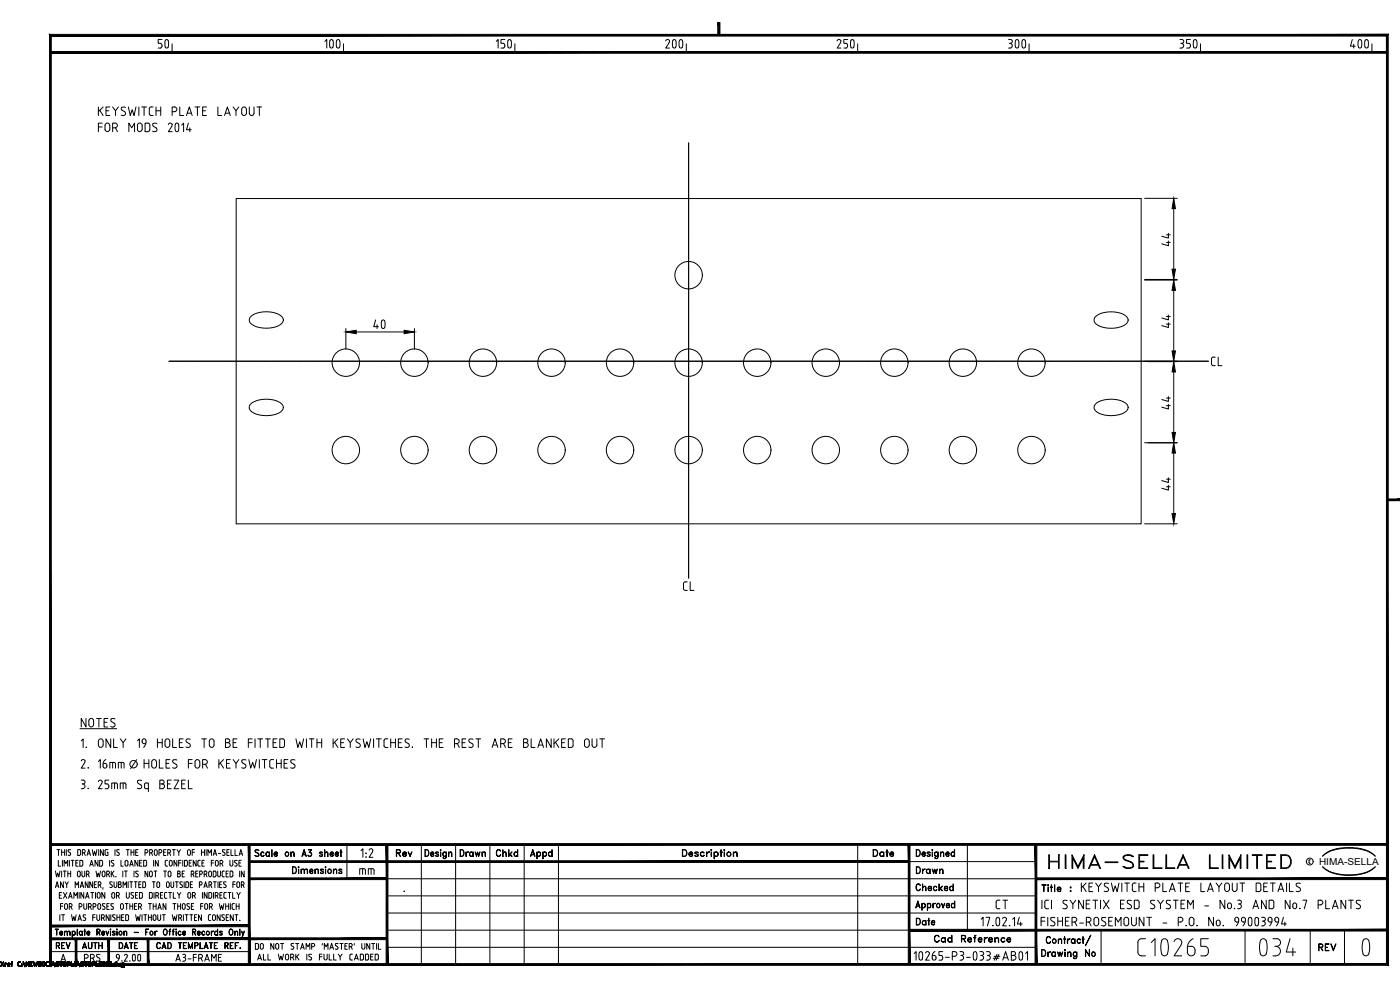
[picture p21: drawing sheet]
<svg xmlns="http://www.w3.org/2000/svg" width="420mm" height="297mm" viewBox="0 0 420 297" stroke-linecap="round" stroke-linejoin="round" font-family="sans-serif">
<defs><g id="words">
<g font-size="11.5">
<text x="42.3" y="18">50</text>
<text x="92.1" y="18">100</text>
<text x="145.3" y="18">150</text>
<text x="194.7" y="18">200</text>
<text x="248.4" y="18">250</text>
<text x="297.7" y="18">300</text>
<text x="351" y="18">350</text>
<text x="400.8" y="18">400</text>
<text x="107.6" y="102">40</text>
</g>
<text font-size="7.9" x="314" y="261.8">HIMA-SELLA LIMITED</text>
<g font-size="6.2">
<text x="28.6" y="36">KEYSWITCH PLATE LAYOUT</text>
<text x="204.3" y="178.5">CL</text>
<text x="22.9" y="231.8">2.</text>
<text x="323.5" y="268.8">KEYSWITCH PLATE LAYOUT DETAILS</text>
</g>
<g font-size="5.7">
<text x="352.4" y="74.8" transform="rotate(-90 352.4 74.8)">44</text>
<text x="352.4" y="99.5" transform="rotate(-90 352.4 99.5)">44</text>
<text x="362.7" y="110.8">CL</text>
<text x="352.4" y="123.8" transform="rotate(-90 352.4 123.8)">44</text>
<text x="352.4" y="148.2" transform="rotate(-90 352.4 148.2)">44</text>
<text x="23.3" y="237.8">3.</text>
<text x="298.1" y="273.8">CT</text>
<text x="311.9" y="273.8">ICI SYNETIX ESD SYSTEM - No.3 AND No.7 PLANTS</text>
</g>
<g font-size="5.3">
<text x="118.2" y="258.2">Rev</text>
<text x="148.2" y="258.2">Chkd</text>
<text x="261.1" y="258.2">Date</text>
<text x="274.1" y="268.5">Checked</text>
<text x="274.1" y="278.7">Date</text>
<text x="279.4" y="284">Cad Reference</text>
<text x="394.8" y="286.5">REV</text>
<text x="24.3" y="289.6">PRS</text>
<text x="51.9" y="289.6">A3-FRAME</text>
</g>
<g font-size="4.9">
<text x="106.9" y="263.5">mm</text>
<text x="274.1" y="263.2">Drawn</text>
<text x="15.9" y="285.7">REV</text>
<text x="24" y="285.7">AUTH</text>
<text x="34.9" y="285.7">DATE</text>
</g>
<text font-size="4.4" x="27.2" y="225.4" transform="rotate(-90 27.2 225.4)">1.</text>
<text font-size="3.1" x="120.3" y="268.8">.</text>
<text font-size="2.9" x="395.9" y="259.4">HIMA-SELLA</text>
</g></defs>
<!-- layer: 01-DRAW -->
<g fill="none" stroke="#000" stroke-width=".3">
<path d="M70.9 59.6h271.6v97.6h-271.6zM206.7 42.8v128.6M75.2 95.1a8.1 8.1 0 0 1 9.4 0 1.69 1.69 0 0 1-1.1 2.7 8.4 8.4 0 0 1-8.3-.8 1.35 1.35 0 0 1 0-1.9zM328.7 95.1a8.1 8.1 0 0 1 9.5 0 1.69 1.69 0 0 1-1.1 2.7 8.4 8.4 0 0 1-8.4-.8 1.35 1.35 0 0 1 0-1.9zM50.7 108.4h310M75.2 121.3a8.1 8.1 0 0 1 9.4 0 1.7 1.7 0 0 1-1.1 2.7 8.6 8.6 0 0 1-8.3-.8 1.38 1.38 0 0 1 0-1.9zM328.7 121.3a8.1 8.1 0 0 1 9.5 0 1.72 1.72 0 0 1-1.1 2.7 8.5 8.5 0 0 1-8.4-.8 1.33 1.33 0 0 1 0-1.9zM.2 288.6l.9 1.3M1.1 288.6l-.9 1.3M1.9 289.2l-.4-.2v.9M2.3 289.5h.6l-.1-.4-.4 .1-.1 .5 .6 .2M3.3 289h.5"/>
<path d="M3.5 288.9v1M3.8 288.6l-.3 .3M5.8 288.6l-.3 .1v.9l.1 .2 .5 .1M5.8 288.6h.3M7 288.6l.5 1.4M8.6 288.6v1.3l-.7-1.3v1.3M9.1 289.2h.4M9.6 288.6h-.5v1.3h.5M10.1 288.6l.3 1.3 .2-.9 .3 .9 .3-1.3M12.1 288.6l.2 .3M12.1 288.6h-.5v1.3l.6-.1 .1-.2M12.4 288.9v.7"/>
<path d="M12.8 288.8l.3-.2 .3 .2-.1 1-.5-.1zM13.9 289.6l.1 .2 .5 .1M13.9 288.9v.7M14.2 288.6l-.3 .3M14.2 288.6h.3M14.9 289.8l.4 .1M15 288.7h.6M15 288.7v.3l.4 .3M15.4 289.3l.1 .4-.2 .2M16 288.6l.5 1.4M17 288.7h.5M17 288.7v.3l.6 .7-.3 .2-.4-.1"/>
<path d="M18 288.6h.7M18.4 288.6v1.3M19.5 288.6l.3 .3M19.6 288.6h-.5v1.3l.6-.1 .1-.2M19.9 288.9v.7M20.6 288.6l.3 .2v.3l-.6 .2M20.6 288.6h-.3v1.3M21.4 288.6v1.3h.6M22.7 288.6l-.2 .1-.1 .9 .3 .3M34.6 288.6v1.3h-.3l-.2-.2v-.6l1-.1 .2 .9 .2-.6 .2 .6 .2-.9M34.9 288.6v1.3l-.5-.1v-.6l.2-.2M35.1 288.6v1.3l-.6-.1v-.6l.2-.2"/>
<path d="M35.3 289l.3 .9 .2-.6 .2 .6 .2-.9M35.5 289l.2 .9 .2-.6 .3 .6 .2-.9M36.3 289.7l.3 .2h.8M36.3 289.2l.6-.2v1.1l-.2 .2M36.4 290.3h.7M36.4 289.2v.5M36.8 289.9l-.2-.2 .1-.6 .5-.1v1.1l-.2 .2M37 289.9l-.2-.2v-.6l.6-.1v1.1l-.3 .2"/>
<circle cx="206.7" cy="82.6" r="4.1"/>
<circle cx="103.8" cy="108.8" r="4.1"/>
<circle cx="124.4" cy="108.8" r="4.1"/>
<circle cx="144.9" cy="108.8" r="4.1"/>
<circle cx="165.5" cy="108.8" r="4.1"/>
<circle cx="186.1" cy="108.8" r="4.1"/>
<circle cx="206.7" cy="108.8" r="4.1"/>
<circle cx="227.3" cy="108.8" r="4.1"/>
<circle cx="247.8" cy="108.8" r="4.1"/>
<circle cx="268.4" cy="108.8" r="4.1"/>
<circle cx="289" cy="108.8" r="4.1"/>
<circle cx="309.6" cy="108.8" r="4.1"/>
<circle cx="103.8" cy="135" r="4.1"/>
<circle cx="124.4" cy="135" r="4.1"/>
<circle cx="144.9" cy="135" r="4.1"/>
<circle cx="165.5" cy="135" r="4.1"/>
<circle cx="186.1" cy="135" r="4.1"/>
<circle cx="206.7" cy="135" r="4.1"/>
<circle cx="227.3" cy="135" r="4.1"/>
<circle cx="247.8" cy="135" r="4.1"/>
<circle cx="268.4" cy="135" r="4.1"/>
<circle cx="289" cy="135" r="4.1"/>
<circle cx="309.6" cy="135" r="4.1"/>
<circle cx="6.5" cy="289.3" r=".03"/>
<circle cx="6.5" cy="289.9" r=".03"/>
<circle cx="33.6" cy="289.9" r=".03"/>
<circle cx="33.9" cy="289.9" r=".03"/>
<circle cx="34" cy="289.9" r=".03"/>
</g>
<!-- layer: 00-DRG_FRAME -->
<g fill="none" stroke="#000" stroke-width=".3">
<path d="M17.1 254.9h.9M17.5 258.1v1.8h.7M17.5 254.9v1.8M18.5 254.9v1.8M18.5 255.7h.9M18.7 258.1v1.8M19.2 259.9v-1.8l.6 1 .5-1v1.8M19.4 254.9v1.8M19.9 254.9v1.8M20.6 255.6l.4 .3a.45 .45 0 0 1 .1 .6 .45 .45 0 0 1-.7 0M20.8 258.1v1.8M21.2 255h-.7l.1 .6"/>
<path d="M21.4 258.1h.8M21.8 258.1v1.8M22.8 258.9h.5M23.5 258.1h-.7v1.8h.7M23.8 254.9l.4 .4-.1 1.2-.8 .2v-1.8h.5M24.7 255.9h.4M24.8 258.5l-.1-.3-.7-.1v1.8l.7-.1 .1-.3M24.8 258.5v1M25.1 255.9l.4-.3v-.4l-.8-.3v1.8M25.2 255.9l.4 .8M26.1 256.7l.5-1.8 .6 1.8M26.3 256.2h.7"/>
<path d="M26.9 259.9l.6-1.8 .5 1.8M27.1 259.4h.7M27.7 254.9l.3 1.8 .4-1.2 .3 1.2 .4-1.8M29.4 258.1v1.8l-.9-1.8v1.8M29.6 254.9v1.8M30.8 258.5l-.2-.3-.7-.1v1.8l.7-.1 .2-.3M30.8 258.5v1M31 254.9v1.8l-.9-1.8v1.8M31.9 254.9l-.4 .4 .2 1.3 .7 .1v-1h-.2M31.9 254.9h.5M32.9 258.1v1.8M33.4 259.8l.4 .1"/>
<path d="M33.5 258.2l.1 .6M33.5 258.2h.7M33.6 258.8l.4 .3M34 259.1l.2 .5-.3 .3M34.5 254.9v1.8M35 256.5l.4 .1M35.2 255.6l.6 .6-.3 .5M35.8 255h-.7l.1 .6M36.3 258.1v1.8h.7M37.7 258.2l.6 .2 .1 1a.44 .44 0 0 1-.4 .5 .44 .44 0 0 1-.5-.5zM37.9 254.9h.9M38.4 254.9v1.8"/>
<path d="M38.9 259.9l.6-1.8 .5 1.8M39.1 259.4h.7M39.3 254.9v1.8M39.3 255.7h.9M40.2 254.9v1.8M40.7 255.7h.5M41.4 258.1v1.8l-.9-1.8v1.8M41.4 254.9h-.7v1.8h.7M41.9 258.9h.5M42.6 258.1h-.7v1.8h.7M43.5 255.9h.5M44 255.9l.3-.3v-.4l-.8-.3v1.8"/>
<path d="M44 258.5l-.2-.3-.7-.1v1.8l.7-.1 .2-.3M44 258.5v1M44.9 255.9h.5M45.3 254.9l.5 .5-.5 .5M45.4 254.9h-.5v1.8M45.4 255.9l.4 .8M46.1 258.1v1.8M46.3 256.2a.44 .44 0 0 0 .4 .5 .44 .44 0 0 0 .5-.5M46.3 256.2v-.8a.44 .44 0 0 1 .4-.5 .44 .44 0 0 1 .5 .5v.8M47.5 258.1v1.8l-.9-1.8v1.8M47.7 255.9h.5M48.1 255.9l.4-.3v-.4l-.8-.3v1.8"/>
<path d="M49.1 255.7h.5M49.6 259.5l.2 .3 .5 .1M49.6 258.5v1M49.8 254.9h-.7v1.8h.7M50.3 258.1l-.5 .1-.2 .3M50.3 255.9h.5M50.8 255.9l.3-.3v-.4l-.8-.3v1.8M50.9 255.9l.3 .8M51 258.2a.46 .46 0 0 1 .7 .4v.8a.44 .44 0 0 1-.5 .5 .44 .44 0 0 1-.4-.5zM51.7 254.9h.9M52.2 254.9v1.8M53.1 258.1v1.8l-.9-1.8v1.8"/>
<path d="M53.1 254.9l.6 .8v1M53.6 258.9h.7M54.2 254.9l-.5 .8M54.3 258.1h-.7v1.8M54.8 258.1v1.8M56.2 258.5l-.2-.3-.6-.1v1.8l.6-.1 .2-.3M56.2 258.5v1M56.3 256.2a.44 .44 0 0 0 .4 .5 .44 .44 0 0 0 .5-.5M56.3 256.2v-.8a.44 .44 0 0 1 .4-.5 .44 .44 0 0 1 .5 .5v.8M56.8 258.9h.5M57.5 258.1h-.7v1.8h.7M57.7 255.7h.7"/>
<path d="M58.4 254.9h-.7v1.8M58.9 258.1v1.8l-.9-1.8v1.8M59.4 259.5l.1 .3 .6 .1M59.4 258.5v1M60.1 258.1l-.6 .1-.1 .3M60.5 254.9v1.8M60.5 255.7h.9M60.6 258.9h.5M61.3 258.1h-.7v1.8h.7M61.4 254.9v1.8M61.9 254.9v1.8M62.4 256.7v-1.8l.5 1 .6-1v1.8"/>
<path d="M63.4 258.9h.7M64 256.7l.5-1.8 .5 1.8M64.1 258.1h-.7v1.8M64.2 256.2h.7M64.6 258.6a.43 .43 0 0 1 .3-.4 .43 .43 0 0 1 .5 .2l.1 1a.44 .44 0 0 1-.4 .5 .44 .44 0 0 1-.5-.5M64.6 258.6v.8M65.6 256.1h.7M66 259.1l.8-.2-.1-.7-.7-.1v1.8M66.5 259.1l.4 .8M67 255.6l.4 .3a.45 .45 0 0 1 0 .7 .45 .45 0 0 1-.6-.1M67.5 255h-.7l.1 .6M68.1 255.7h.5"/>
<path d="M68.8 254.9h-.7v1.8h.7M69 258.1v1.3a.44 .44 0 0 0 .4 .5 .44 .44 0 0 0 .5-.5v-1.3M69.3 254.9v1.8h.7M70.4 259.8l.4 .1M70.5 258.2l.1 .6M70.5 258.2h.7M70.5 254.9v1.8h.7M70.6 258.8l.6 .6-.4 .5M71.7 258.9h.5M71.8 256.7l.5-1.8 .5 1.8M71.9 256.2h.7M72.4 258.1h-.7v1.8h.7"/>
<path d="M76.5 255.2l.5-.3 .7 .3-.4-.2-.7 .2 .1 .4 .9 .6v.7l-.6 .1-.5-.3 .5 .2 .6-.2v-.5l-.9-.5zM78.5 255.7l.4-.1 .3 .4-.1-.2a.54 .54 0 0 0-.8 .5 .54 .54 0 0 0 .8 .5l.1-.1a.64 .64 0 0 1-1 0 .64 .64 0 0 1 .3-1zM80 255.7l.5-.1 .3 .3-.3-.2a.58 .58 0 0 0-.6 .6 .58 .58 0 0 0 .6 .6l.3-.2a.64 .64 0 0 1-1 0 .64 .64 0 0 1 .2-1zM80.8 255.6l.1 1.4zM81.6 254.9v2.1zM82.3 256.2h.9l-.1-.4a.55 .55 0 0 0-.8 .5 .55 .55 0 0 0 .8 .5l.2-.1a.6 .6 0 0 1-.9 0 .6 .6 0 0 1 0-.8 .6 .6 0 0 1 .8-.1l.1 .5h-1M87.3 255.6l.1 1.4zM87.6 255.7h.6l.1 1.3-.2-1.2-.3-.1-.4 .3zM90.8 256.5h1M90.8 256.4h.9M91.3 254.9l.6 2.1-.6-1.8-.7 1.8zM92.5 256.7l.2 .2"/>
<path d="M92.9 255.7a.63 .63 0 0 1 .6 .9 .63 .63 0 0 1-1.1 0l.2 .2a.62 .62 0 0 0 .9-.3M93.2 255.8l.3 .5-.3 .6M93.4 255l-.8-.1h.9l-.6 .9M93.4 254.9l-.6 .9 .5 .1 .2 .3M96 256.8h.7M96 256l.8 .6-.3 .4-.6-.3 .2 .2M96 255.8h.7M96.1 255.7v.4M96.6 255.7l.2 .2-.3-.3-.6 .3 .8 .6M96.6 256.4v.5M97.4 254.9l.1 2.1zM97.7 255.7h.6l.1 1.3-.1-1.2-.4-.1-.4 .3z"/>
<path d="M99.1 256.2h.9l-.1-.4a.54 .54 0 0 0-.8 .5 .54 .54 0 0 0 .8 .5l.2-.1a.59 .59 0 0 1-.9 0 .59 .59 0 0 1 0-.8 .59 .59 0 0 1 .8-.1l.1 .5h-1M100.6 256.2h.9l-.1-.4a.54 .54 0 0 0-.8 .5 .54 .54 0 0 0 .8 .5l.2-.1a.59 .59 0 0 1-.8 0 .59 .59 0 0 1-.1-.8 .59 .59 0 0 1 .8-.1l.1 .5h-1M102 255.6l.6 .1zM102.3 254.9l.1 2.1zM104.1 253.4v10.3M126.4 253.4v36M127.6 254.9a1.04 1.04 0 0 1 1.1 1 1.04 1.04 0 0 1-1.1 1.1zM127.6 255a.94 .94 0 0 1 1.1 .9 .94 .94 0 0 1-1.1 1zM129.3 256.2h.8l-.1-.4a.55 .55 0 0 0-.7 .5 .55 .55 0 0 0 .7 .5l.2-.1a.59 .59 0 0 1-.8 0 .59 .59 0 0 1-.1-.8 .59 .59 0 0 1 .8-.1l.1 .5h-.9M130.8 256.8h.8M130.8 256l.8 .6-.3 .4-.6-.3 .2 .2M130.8 255.8h.8"/>
<path d="M130.9 255.7v.4M131.5 255.7l.1 .2-.3-.3-.6 .3 .9 .6M131.5 256.4v.5M132.1 255l.3 .1-.2 .1zM132.2 255h.1M132.2 255.6l.1 1.4zM133.1 255.7l.4-.1 .4 .3-.4-.2a.58 .58 0 0 0-.6 .6 .58 .58 0 0 0 .6 .6l.4-.2a.64 .64 0 0 1-1 0 .64 .64 0 0 1 .2-1zM133.9 255.6l.1 1.5-.3 .5h-.4l-.4-.2 .6 .2 .4-.5zM134.6 255.6l.1 1.4zM135 255.7h.5l.1 1.3-.1-1.2-.4-.1-.4 .3zM136.7 253.4v36M138.1 254.9a1.04 1.04 0 0 1 1.2 1 1.04 1.04 0 0 1-1.2 1.1z"/>
<path d="M138.2 255a.94 .94 0 0 1 1 .9 .94 .94 0 0 1-1 1zM139.8 255.6l.1 1.4zM140.2 255.7l.4-.1-.7 .6zM141.2 255.7l.4-.1 .3 .3-.3-.2a.58 .58 0 0 0-.6 .6 .58 .58 0 0 0 .6 .6l.3-.2a.64 .64 0 0 1-1 0 .64 .64 0 0 1 .3-1zM141.9 255.6l.1 1.4zM142.6 255.6l.4 1.1 .3-1.1 .4 1.1 .4-1.1-.4 1.4-.4-1.1-.3 1.1zM144.7 255.6v1.4zM145 255.7h.6l.1 1.3-.2-1.2-.3-.1-.5 .3zM147 253.4v36M157.3 253.4v36M159.4 256.5h1M159.4 256.4h.9"/>
<path d="M159.9 254.9l.7 2.1-.7-1.8-.7 1.8zM161.1 255.6l.1 2zM161.2 255.9a.6 .6 0 0 1 .9-.1 .6 .6 0 0 1 0 .9 .6 .6 0 0 1-.9 0l.4 .2a.58 .58 0 0 0 .6-.6 .58 .58 0 0 0-.6-.6zM162.9 255.6l.1 2zM163.2 255.7a.62 .62 0 0 1 .8 .2 .62 .62 0 0 1-.2 .8 .62 .62 0 0 1-.8 0l.3 .2a.58 .58 0 0 0 .7-.6 .58 .58 0 0 0-.7-.6l-.3 .2zM164.8 255.7l.5-.1 .3 .3-.3-.2a.58 .58 0 0 0-.7 .6 .58 .58 0 0 0 .7 .6l.3-.2a.65 .65 0 0 1-1 0 .65 .65 0 0 1 .2-1zM165.6 254.9l.1 2.1zM167.6 253.4v36M204.8 254.9h.7a1.09 1.09 0 0 1 .7 1 1.09 1.09 0 0 1-.7 1.1h-.7zM204.9 255a1.02 1.02 0 0 1 1.1 .5 1.02 1.02 0 0 1-.2 1.3l-.9 .1zM206.8 256.2h1l-.1-.4a.56 .56 0 0 0-.8 .1 .56 .56 0 0 0 .1 .8 .56 .56 0 0 0 .8-.1l.1 .1a.65 .65 0 0 1-1 .1 .65 .65 0 0 1 0-1 .65 .65 0 0 1 1 .2v.3h-1.1M208.6 256.8h.9"/>
<path d="M208.6 256l1 .6-.4 .4-.7-.3 .2 .2M208.6 255.8h.9M208.7 255.7v.4M209.4 255.7l.2 .2-.4-.3-.7 .3 1 .6M209.4 256.4v.5M210.3 255.9l.4-.3 .5 .1v.3v-.2a.56 .56 0 0 0-.8 .1 .56 .56 0 0 0 .1 .8 .56 .56 0 0 0 .7-.1l.1 .1a.67 .67 0 0 1-.9 .1 .67 .67 0 0 1-.1-.9zM212 255.6l.1 1.4zM212.2 255.9l.7-.3-.8 .6zM213.3 255l.3 .1-.2 .1zM213.4 255h.1M213.4 255.6l.1 1.4zM214.3 255.6l.1 2z"/>
<path d="M214.4 255.9a.66 .66 0 0 1 1-.1 .66 .66 0 0 1 0 1 .66 .66 0 0 1-1-.1l.4 .2a.59 .59 0 0 0 .7-.6 .59 .59 0 0 0-.7-.6zM216 255.6l.7 .1zM216.3 254.9l.2 2.1zM217.2 255l.3 .1-.2 .1zM217.3 255h.1M217.3 255.6l.1 1.4zM220.1 255.6l.1 1.4zM220.5 255.7h.6l.1 1.3-.2-1.2-.3-.1-.5 .3zM257.4 253.4v36M272.8 258.5h38.1M275 254.9a1.04 1.04 0 0 1 1.2 1 1.04 1.04 0 0 1-1.2 1.1zM275.1 255a.94 .94 0 0 1 1 .9 .94 .94 0 0 1-1 1z"/>
<path d="M276.8 256.2h.8l-.1-.4a.55 .55 0 0 0-.7 .5 .55 .55 0 0 0 .7 .5l.2-.1a.59 .59 0 0 1-.8 0 .59 .59 0 0 1-.1-.8 .59 .59 0 0 1 .8-.1l.1 .5h-.9M278.3 256.8h.8M278.3 256l.9 .6-.4 .4-.6-.3 .2 .2M278.3 255.8h.8M278.4 255.7v.4M279 255.7l.2 .2-.4-.3-.6 .3 .9 .6M279 256.4v.5M279.7 255l.2 .1-.1 .1zM279.8 255h.1M279.8 255.6v1.4zM280.7 255.7l.4-.1 .4 .3-.4-.2a.58 .58 0 0 0-.6 .6 .58 .58 0 0 0 .6 .6l.4-.2a.64 .64 0 0 1-1.1 0 .64 .64 0 0 1 .3-1zM281.5 255.6v1.5l-.2 .5h-.4l-.4-.2 .6 .2 .4-.5z"/>
<path d="M282.2 255.6l.1 1.4zM282.6 255.7h.6l.1 1.3-.2-1.2-.4-.1-.4 .3zM283.9 256.2h.9l-.1-.4a.55 .55 0 0 0-.8 .5 .55 .55 0 0 0 .8 .5l.2-.1a.59 .59 0 0 1-.9 0 .59 .59 0 0 1 0-.8 .59 .59 0 0 1 .8-.1l.1 .5h-1M285.6 255.7l.5-.1 .3 .3-.3-.2a.58 .58 0 0 0-.6 .6 .58 .58 0 0 0 .6 .6l.3-.2a.64 .64 0 0 1-1 0 .64 .64 0 0 1 .2-1zM286.4 254.9l.1 2.1zM290.3 253.4v25.7M392.9 258.2v.7l.4 .1M393.3 258l-.4 .2M399.2 255.3l-1.1 .6-1.2 1a10.5 10.5 0 0 1 7.9-2.4 10.5 10.5 0 0 1 7.9 2.4l-2.2-1.6M402.4 254.5l-3.2 .8M402.4 254.5a14.8 14.8 0 0 1 8.1 .8M16.6 278.8h.9z"/>
<path d="M16.6 261.4l.4 1.7 .3-1.2 .4 1.2 .3-1.7M16.6 266.3l.5-1.7 .6 1.7M16.8 265.8h.7M17 278.8v1.8l.1-1.8M17.8 268.6h.5M17.9 274.5v1.7M18 279.9h.7l-.1-.3a.48 .48 0 0 0-.6 .4 .48 .48 0 0 0 .6 .4l.2-.1a.52 .52 0 0 1-.7 .1 .52 .52 0 0 1-.1-.8 .52 .52 0 0 1 .7 0l.1 .4h-.8M18.2 271.9h.7M18.5 274.5h.9M18.5 261.4v1.7M18.5 267.8h-.7v1.7h.7M18.9 271.1h-.7v1.8"/>
<path d="M18.9 274.5v1.7M19 264.6v1.7l-.8-1.7v1.7M19 261.4h.9M19 267.8l1.1 1.7M19.3 279.4l.1 1.2zM19.4 261.4v1.7M19.5 264.6l.5 .8v.9M19.6 271.2a.46 .46 0 0 1 .7 .4l-.1 .8a.44 .44 0 0 1-.4 .4 .44 .44 0 0 1-.4-.4zM19.6 279.4h.6v1.2l-.1-1-.3-.2-.4 .3zM20.1 267.8l-1.1 1.7M20.4 261.4v1.7M20.4 262.1h.8"/>
<path d="M20.4 279.4h.6v1.2l-.1-1-.3-.2-.4 .3zM20.5 264.6l-.5 .8M20.6 269.5l.5-1.7 .6 1.7M20.8 272.1l.8-.3-.2-.6-.6-.1v1.8M20.8 269.1h.7M21.2 261.4v1.7M21.3 272.1l.4 .8M21.5 274.5l.3 1.7 .4-1.2 .3 1.2 .4-1.7M21.7 279.4v1.8zM21.9 279.4a.55 .55 0 0 1 .7 .6 .55 .55 0 0 1-.9 .3l.3 .2a.53 .53 0 0 0 .6-.5 .53 .53 0 0 0-.6-.6l-.3 .2zM22.2 269.5v-1.7l.5 1 .5-1v1.7M22.6 266.3v-1.7l.5 .9 .5-.9v1.7"/>
<path d="M23.2 278.8v1.8zM23.4 276.2l.5-1.7 .5 1.7M23.4 261.4l.6 .2v1.3a.39 .39 0 0 1-.3 .2 .39 .39 0 0 1-.4-.2l-.1-1.1zM23.6 275.7h.7M23.7 267.8v1.7M23.7 272.1l.9-.3-.2-.6-.7-.1v1.8M24 279.4h.3l.3 .2-.3-.2a.53 .53 0 0 0-.5 .6 .53 .53 0 0 0 .5 .5l.3-.2a.58 .58 0 0 1-.9 0 .58 .58 0 0 1 .3-.9zM24.1 266.3l.5-1.7 .5 1.7M24.3 265.8h.6M24.6 261.4l.1 1.5a.39 .39 0 0 0 .3 .2 .39 .39 0 0 0 .4-.2v-1.5M24.6 279.4l.1 1.2zM25.1 267.8v1.7l-.8-1.7v1.7"/>
<path d="M25.1 271.1v1.3a.44 .44 0 0 0 .5 .4 .44 .44 0 0 0 .4-.4v-1.3M25.2 279.4h.5zM25.4 278.8l.1 1.8zM25.7 269.5l.5-1.7 .5 1.7M25.7 274.6l-.4-.1-.3 .2v.3l.6 .4a.45 .45 0 0 1 0 .7 .45 .45 0 0 1-.7 0M25.8 269.1h.7M25.9 262.3l.8-.2-.1-.7h-.7v1.7M26.1 279.9h.8l-.1-.3a.48 .48 0 0 0-.7 .4 .48 .48 0 0 0 .7 .4l.2-.1a.52 .52 0 0 1-.8 .1 .52 .52 0 0 1 0-.8 .52 .52 0 0 1 .7 0l.1 .4h-.9M26.4 264.6v1.7l-.8-1.7v1.7M26.4 262.3l.4 .8M26.5 272.1l.9-.3-.2-.6-.7-.1v1.8M27.1 272.1l.3 .8"/>
<path d="M27.2 267.8h.9M27.7 267.8v1.7M27.8 264.6v1.7l-.9-1.7v1.7M27.8 275.2h.7M27.9 272.1l.8-.3-.1-.6-.7-.1v1.8M28.3 265.4h.5M28.5 274.5h-.7v1.7M28.7 267.8v1.7M28.8 261.4l.3 1.7 .4-1.2 .3 1.2 .4-1.7M29 264.6h-.7v1.7h.7M29.1 274.5v1.2a.44 .44 0 0 0 .4 .5 .44 .44 0 0 0 .4-.5v-1.2M29.1 279.6h.8v-.7l-.8-.1v1.8v-1.8l.9 .1-.1 .7-.8 .1"/>
<path d="M29.2 268.3v.7a.44 .44 0 0 0 .4 .5 .44 .44 0 0 0 .4-.5M29.2 268.3a.44 .44 0 0 1 .4-.5 .44 .44 0 0 1 .4 .5M29.5 265.5h.4M29.5 279.7l.5 .9zM29.6 271.2a.46 .46 0 0 1 .6 .4v.8a.44 .44 0 0 1-.4 .4 .44 .44 0 0 1-.5-.4zM29.9 264.6l.4 .4-.4 .5M29.9 264.6h-.4v1.7M30 265.5l.3 .8M30.1 268.3v.8M30.5 275.4l.8-.2-.2-.7h-.6v1.7M30.6 279.9h.7l-.1-.3a.48 .48 0 0 0-.6 .4 .48 .48 0 0 0 .6 .4l.2-.1a.52 .52 0 0 1-.7 .1 .52 .52 0 0 1-.1-.8 .52 .52 0 0 1 .7 0l.1 .4h-.8M30.7 272.7l.5 .1"/>
<path d="M30.8 271.2v.5l.7 .7-.3 .4M30.8 271.2h.7M30.9 261.4l.5 .2v1.3a.39 .39 0 0 1-.3 .2 .39 .39 0 0 1-.4-.2v-1.1zM30.9 266.3l-.1 .5M31 275.4l.3 .8M31.5 267.8v1.7l-.9-1.7v1.7M31.8 279.4l.4 1 .5-1-.5 1.2zM32 262.3l.8-.2-.2-.7h-.6v1.7M32.1 271.9h.5M32.5 262.3l.4 .8M32.7 274.5v1.7l-.8-1.7v1.7M32.8 271.1h-.7v1.8h.7"/>
<path d="M33 264.7h.7M33 264.6l.1 .6M33.1 265.2l.4 .3a.44 .44 0 0 1 .1 .7 .44 .44 0 0 1-.6 0M33.1 278.8l.1 .2zM33.1 278.8h.1M33.1 279.4l.1 1.2zM33.3 274.5v1.7M33.3 272.7l.4 .1M33.4 271.2l-.1 .5 .6 .4M33.4 271.2h.7M33.4 261.4v1.7M33.5 268.3v.7a.44 .44 0 0 0 .5 .5 .44 .44 0 0 0 .4-.5v-.7"/>
<path d="M33.5 268.3a.44 .44 0 0 1 .5-.5 .44 .44 0 0 1 .4 .5M33.6 262l.6 1.1M33.8 279.6h.7M33.8 279.7l.7 .6-.3 .3-.5-.3M33.9 279.4v.4M33.9 272.1l.1 .4-.3 .3M34.2 264.6l.1 1.5a.39 .39 0 0 0 .3 .2 .39 .39 0 0 0 .4-.2l.1-1.5M34.2 261.4l-.8 .9M34.4 279.4l.1 .2-.3-.2-.5 .2 .8 .6M34.6 274.6l-.5-.1-.3 .2v.3l.6 .4a.45 .45 0 0 1 0 .7 .45 .45 0 0 1-.6 0M34.8 263h.1M34.9 268.8l.9-.3-.2-.6-.7-.1v1.7"/>
<path d="M35.1 278.8v.2zM35.1 278.8h.1M35.1 279.4v1.2zM35.1 274.5v1.7M35.1 275.2h.9M35.5 268.8l.3 .7M35.6 265.4l.8 .2v.5l-.4 .2M36 274.5v1.7M36 265.3l.3-.2v-.4l-.7-.1v1.7h.4M36.5 275.2h.5M36.9 261.4v1.7M36.9 266.3v-1.7l.5 .9 .6-.9v1.7"/>
<path d="M37 271.6a.43 .43 0 0 0-.3-.5 .43 .43 0 0 0-.5 .2v1.1a.44 .44 0 0 0 .4 .4 .44 .44 0 0 0 .4-.4M37 271.6v.8M37.2 279.4v1.2zM37.2 274.5h-.7v1.7h.7M37.4 261.4h.8M37.5 279.4h.5l.1 1.2-.2-1-.3-.2-.4 .3zM37.6 271.1h.8M37.7 274.5l.8 .1-.1 1.5-.7 .1zM37.8 261.4v1.7M37.9 267.8v1.2a.44 .44 0 0 0 .4 .5 .44 .44 0 0 0 .5-.5v-1.2M38 271.1v1.8M38.5 264.6v1.7"/>
<path d="M38.9 264.6h.9M39 271.1v1.8M39 271.9h.8M39.4 264.6v1.7M39.8 271.1v1.8M40.1 267.9l-.5-.1-.3 .2 .1 .3 .5 .5a.45 .45 0 0 1 .1 .6 .45 .45 0 0 1-.7 0M40.2 261.4v1.7M40.2 279.7l1.3 .1zM40.3 264.6h.8M40.4 271.9h.5M40.6 268.6h.5M40.7 274.5l.3 1.7 .4-1.2 .3 1.2 .4-1.7"/>
<path d="M40.7 263l.4 .1M40.7 264.6v1.7M40.9 262l.6 .6-.3 .5M41.1 271.1h-.7v1.8h.7M41.3 267.8h-.7v1.7h.7M41.5 261.4h-.7l.1 .6M41.6 272.1l.8-.3-.2-.6-.6-.1v1.8M41.7 265.4h.5M42.1 272.1l.4 .8M42.3 264.6h-.6v1.7h.6M42.6 274.5v1.7M42.7 268.2l-.2-.4h-.7v1.7h.7l.2-.4"/>
<path d="M42.7 268.2v.9M43.1 274.5h.9M43.3 266.3l.3-.2 .1-1.1-.2-.4h-.7v1.7h.5M43.6 274.5v1.7M43.7 278.8h.9h-.8v1.8zM43.8 279.6h.4l-.4 .1M44.4 261.4v1.7l-.9-1.7v1.7M44.5 274.5v1.7M44.5 275.2h.9M44.6 271.1h.8M45 271.1v1.8M45.1 261.4l.5 .2v1.3a.39 .39 0 0 1-.3 .2 .39 .39 0 0 1-.4-.2v-1.1z"/>
<path d="M45.3 267.8l.4 .4v1.1l-.4 .2M45.4 267.8h-.6v1.7h.6M45.4 274.5v1.7M45.7 264.6h.9M46 271.1v1.8M46 271.9h.8M46.1 264.6v1.7M46.1 274.5a.46 .46 0 0 1 .7 .4v.8a.44 .44 0 0 1-.4 .5 .44 .44 0 0 1-.5-.5zM46.2 267.8v1.7M46.2 261.4h.9M46.5 279.4v1.2zM46.7 261.4v1.7"/>
<path d="M46.8 268.8l.7-.3-.1-.6-.6-.1v1.7M46.8 279.4h.3l-.6 .5zM46.8 271.1v1.8M47.3 268.8l.3 .7M47.3 274.5v1.2a.44 .44 0 0 0 .5 .5 .44 .44 0 0 0 .4-.5M47.4 272.9l.5-1.8 .5 1.8M47.5 272.4h.7M47.9 265l-.1-.2a.39 .39 0 0 0-.3-.2 .39 .39 0 0 0-.4 .2v1.3a.39 .39 0 0 0 .4 .2 .39 .39 0 0 0 .3-.2l.1-.3M47.9 265.1v.7M48.2 268.6h.5M48.2 274.5v1.2M48.7 274.5h.9"/>
<path d="M48.9 267.8h-.7v1.7h.7M49.1 261.4h.9M49.2 274.5v1.7M49.3 278.8h.2a.95 .95 0 0 1 .7 .9 .95 .95 0 0 1-.7 .9 1.19 1.19 0 0 1-.2-1.8zM49.3 278.9l.2-.1a.87 .87 0 0 1 .7 .9 .87 .87 0 0 1-.7 .8 1.08 1.08 0 0 1-.2-1.6zM49.5 261.4v1.7M49.8 271.1v1.8l-.9-1.8v1.8M50.1 267.8l-.7 .2v1.1l.1 .4h.6M50.2 264.6l.5 .2v1.3a.39 .39 0 0 1-.3 .2 .39 .39 0 0 1-.4-.2v-1.1zM50.6 267.8h.9M50.7 279.4h.5zM50.7 261.4l.5 .2v1.3a.39 .39 0 0 1-.3 .2 .39 .39 0 0 1-.4-.2v-1.1z"/>
<path d="M51 267.8v1.7M51 278.8l-.1 1.8v-1.5l.3-.3-.3 .1M51.3 264.6l.1 1.5a.39 .39 0 0 0 .3 .2 .39 .39 0 0 0 .4-.2v-1.5M51.7 279.4h.5zM51.7 274.5l.4 1.7 .3-1.2 .4 1.2 .3-1.7M51.9 271.1h.9M52 267.8v1.7h.7M52.1 278.8l-.2 1.8v-1.5l.4-.3-.3 .1M52.3 271.1v1.8M52.6 264.6h.9M52.8 278.8l.1 .2zM52.8 278.8h.1"/>
<path d="M52.8 279.4l.1 1.2zM53.1 264.6v1.7M53.2 267.8l.5 .8v.9M53.3 261.4l.7 .1v.4l-.3 .2 .4 .5-.4 .5h-.4zM53.3 271.1v1.8M53.3 271.9h.9M53.3 262.1h.4M53.6 275.4l.8-.2-.1-.7h-.7v1.7M53.7 279.4h.3l.3 .3-.1-.1a.45 .45 0 0 0-.6 .1 .45 .45 0 0 0 0 .6 .45 .45 0 0 0 .7 0 .58 .58 0 0 1-.9 0 .58 .58 0 0 1 .3-.9zM54.1 264.7h.6M54.1 264.6v.5l.5 .4a.45 .45 0 0 1 .1 .7 .45 .45 0 0 1-.7 0M54.2 275.4l.3 .8"/>
<path d="M54.2 271.1v1.8M54.3 267.8l-.6 .8M54.7 262.1h.5M54.8 279.9h.8l-.1-.3a.48 .48 0 0 0-.7 .4 .48 .48 0 0 0 .7 .4l.2-.1a.52 .52 0 0 1-.8 .1 .52 .52 0 0 1 0-.8 .52 .52 0 0 1 .7 0l.1 .4h-.9M54.9 271.2a.46 .46 0 0 1 .7 .4v.8a.44 .44 0 0 1-.5 .4 .44 .44 0 0 1-.4-.4zM55 274.5v1.7M55.3 264.6v1.7M55.4 261.4h-.7v1.7h.7M55.6 274.5h.8M56 274.5v1.7M56.1 272.7l.4 .1M56.2 271.2v.5l.7 .7-.4 .4"/>
<path d="M56.2 271.2h.7M56.4 268.3v.7a.44 .44 0 0 0 .4 .5 .44 .44 0 0 0 .4-.5v-.7M56.4 268.3a.44 .44 0 0 1 .4-.5 .44 .44 0 0 1 .4 .5M56.6 265.9l-.3 .4M56.6 264.9l-.2-.3h-.6v1.7h.5M56.6 265v.9M57 274.5h.8M57.1 265.4h.5M57.4 262.3l.8-.2-.2-.7h-.6v1.7M57.4 274.5v1.7M57.4 271.9h.6M57.8 268.8l.8-.3-.2-.6-.6-.1v1.7"/>
<path d="M57.8 264.6h-.7v1.7h.7M57.8 279.6h.8v-.7l-.8-.1v1.8v-1.8h.8v.8l-.8 .1M57.9 262.3l.3 .8M58.1 271.1h-.7v1.8h.7M58.2 279.7l.6 .9-.5-.9M58.3 268.8l.4 .7M58.4 275.2h.5M58.7 262.1h.5M59.1 274.5h-.7v1.7h.7M59.3 279.9h.7l-.1-.3a.48 .48 0 0 0-.6 .4 .48 .48 0 0 0 .6 .4l.2-.1a.52 .52 0 0 1-.7 .1 .52 .52 0 0 1-.1-.8 .52 .52 0 0 1 .7 0l.1 .4h-.8M59.4 261.4h-.7v1.7h.7M59.8 265.5l.8-.2-.1-.7h-.7v1.7"/>
<path d="M59.9 262.3l.8-.2-.2-.7h-.6v1.7M60.2 271.9h.7M60.5 274.5v1.7l-.9-1.7v1.7M60.7 267.8v1.7M60.8 279.4h.4l.2 .3-.1-.1a.48 .48 0 0 0-.7 .4 .48 .48 0 0 0 .7 .4l.1-.1a.58 .58 0 0 1-.9 0 .58 .58 0 0 1 .3-.9zM60.9 271.1h-.7v1.8M61.2 266.3l.5-1.7 .5 1.7M61.3 262.3l.7-.2-.1-.7h-.6v1.7M61.4 265.8h.6M61.8 262.3l.3 .8M62.1 267.8v1.7l-.8-1.7v1.7M62.3 271.6a.43 .43 0 0 0-.3-.5 .43 .43 0 0 0-.5 .2l-.1 1.1a.44 .44 0 0 0 .5 .4 .44 .44 0 0 0 .4-.4"/>
<path d="M62.3 271.6v.8M62.7 267.8l.8 .2-.2 1.5h-.6zM62.7 265.5h.4M62.8 261.4l.6 .2v1.3a.39 .39 0 0 1-.4 .2 .39 .39 0 0 1-.3-.2l-.1-1.1zM62.8 272.1h.5M63.1 264.6l.4 .4-.4 .5M63.1 264.6h-.4v1.7M63.2 265.5l.4 .8M63.3 274.5h-.6l-.2 .3 .1 1.2 .7 .2M63.3 271.1l.4 .5-.4 .5M63.3 271.1h-.5v1.8M63.4 272.1l.3 .8"/>
<path d="M63.4 279.4l.1 1.2zM63.7 279.4h.4l-.6 .5zM64 274.5a.46 .46 0 0 1 .7 .4l-.1 .8a.44 .44 0 0 1-.4 .5 .44 .44 0 0 1-.4-.5zM64.1 267.8v1.7M64.1 264.6h.8M64.5 261.3l.3 .4v1.2l-.3 .2M64.5 261.4h-.5v1.7h.5M64.5 264.6v1.7M64.6 268.8l.8-.3-.2-.6-.6-.1v1.7M64.6 279.4h.4l.3 .2-.3-.2a.53 .53 0 0 0-.6 .6 .53 .53 0 0 0 .6 .5l.3-.2a.58 .58 0 0 1-.9 0 .58 .58 0 0 1 .2-.9zM65.1 268.8l.4 .7M65.3 278.8v1.8z"/>
<path d="M65.3 261.4l.1 1.5a.39 .39 0 0 0 .3 .2 .39 .39 0 0 0 .4-.2l.1-1.5M65.4 264.6v1.7M65.8 271.1l.4 1.8 .3-1.2 .4 1.2 .3-1.8M65.9 265.4h.5M66 279.7l.7 .6-.3 .3-.5-.3 .1 .2M66 279.6h.6M66 268.6h.5M66 279.4v.4M66.1 274.5v1.7l-.9-1.7v1.7M66.5 279.4l.2 .2-.3-.2-.5 .2 .7 .6M66.6 264.6h-.7v1.7h.7M66.7 267.8h-.7v1.7h.7"/>
<path d="M67.2 264.7h.6M67.2 264.6l.1 .6M67.3 265.2l.4 .3a.45 .45 0 0 1 .1 .7 .45 .45 0 0 1-.7 0M67.3 274.6l-.4-.1-.3 .2v.3l.6 .4a.45 .45 0 0 1 0 .7 .45 .45 0 0 1-.6 0M67.4 261.4h-.6l-.1 .3v1.2l.7 .2M67.6 267.8l-.4 .4 .1 1.1 .3 .2M67.6 267.8h.3M67.6 269.5h.3M67.7 271.1v1.8M67.7 271.9h.9M67.9 262.1h.5M67.9 275.2h.5"/>
<path d="M68.4 267.8h.9M68.5 261.4h-.6v1.7h.6M68.6 274.5h-.7v1.7h.7M68.6 271.1v1.8M68.9 267.8v1.7M69 278.8h.2a.95 .95 0 0 1 .7 .9 .95 .95 0 0 1-.7 .9 1.21 1.21 0 0 1-.2-1.8zM69 278.9l.2-.1a.87 .87 0 0 1 .7 .9 .87 .87 0 0 1-.7 .8l-.4-.6zM69.1 271.1v1.8M69.7 271.5v1.2l.7 .2M69.8 267.8v1.7h.7M69.9 261.7l-.2-.3h-.7v1.7l.7-.1 .2-.3M69.9 261.7v1"/>
<path d="M69.9 265.4h.7M70 274.5v1.7l-.9-1.7v1.7M70.4 271.1h-.6l-.1 .4M70.4 279.4l.1 1.2zM70.5 274.5h.9M70.6 264.6h-.7v1.7M70.7 279.4h.6l.1 1.2-.2-1-.3-.2-.4 .3zM70.9 271.1v1.8M70.9 271.9h.9M71 274.5v1.7M71.1 267.8l.5 .8v.9M71.8 271.1v1.8"/>
<path d="M71.9 265l-.1-.2a.39 .39 0 0 0-.3-.2 .39 .39 0 0 0-.4 .2v1.3a.39 .39 0 0 0 .4 .2 .39 .39 0 0 0 .3-.2l.1-.3M71.9 261.4v1.7M71.9 265.1v.7M71.9 278.8l.1 1.8zM72.1 267.8l-.5 .8M72.4 265.5l.8-.2-.1-.7h-.7v1.7M72.9 265.5l.4 .8M73.3 261.4v1.7l-.9-1.7v1.7M73.3 279.4l-.7 1.8zM87.8 260a1.05 1.05 0 0 1 1.2 1.1 1.05 1.05 0 0 1-1.2 1zM87.9 260.1a.94 .94 0 0 1 1 1 .94 .94 0 0 1-1 .9zM89.6 260l.1 .3z"/>
<path d="M89.6 260.1h.1M89.6 260.7l.1 1.4zM90.3 260.7l.1 1.4zM90.7 260.8h.6l.1 1.3-.2-1.2-.4-.1-.4 .3zM91.6 260.8h.6l.1 1.3-.2-1.2-.3-.1-.4 .3zM93 261.3h.8l-.1-.4a.54 .54 0 0 0-.7 .5 .54 .54 0 0 0 .7 .5l.2-.1a.59 .59 0 0 1-.8 .1 .59 .59 0 0 1-.1-.9 .59 .59 0 0 1 .8-.1l.1 .5h-.9M94.5 260.7l.1 1.4zM94.8 260.8h.7v1.3l-.1-1.2-.4-.1-.4 .3zM96.2 261.9h.8M96.2 261.1l.9 .6-.4 .4-.6-.3 .2 .2M96.2 260.9h.8M96.3 260.8v.4"/>
<path d="M96.9 260.8l.2 .2-.4-.3-.5 .1-.1 .2 .9 .6M96.9 261.5v.5M97.7 260v.3zM97.7 260.1h.1M97.7 260.7v1.4zM100.1 260.7v1.4zM100.4 260.8h.6l.1 1.3-.2-1.2-.3-.1-.5 .3zM101.8 261.9h.7M101.8 261.1l.8 .6-.3 .4-.6-.3 .2 .2M101.8 260.9h.7M101.9 260.8v.4M102.4 260.8l.2 .2-.3-.3-.5 .1-.1 .2 .8 .6"/>
<path d="M102.4 261.5v.5M116.1 263.7h194.8M116.1 268.8h194.8M116.1 273.9h194.8M116.1 279.1h156.7M275 271.9h1M275.1 271.8h.8M275.5 270.3l.6 2.1-.6-1.8-.7 1.8zM276.6 271l.1 2.1zM276.9 271.1a.6 .6 0 0 1 .8 .7 .6 .6 0 0 1-1 .3l.4 .2a.58 .58 0 0 0 .6-.6 .58 .58 0 0 0-.6-.6l-.4 .2zM278.3 271l.1 2.1zM278.6 271.1a.62 .62 0 0 1 .8 .6 .62 .62 0 0 1-.8 .6l-.2-.2 .3 .2a.58 .58 0 0 0 .6-.6 .58 .58 0 0 0-.6-.6l-.3 .2z"/>
<path d="M280 271l.1 1.4zM280.3 271.1l.4-.1-.6 .6zM282.6 271l.4 1.2 .5-1.2-.5 1.4zM284.1 271.6h.8l-.1-.4a.54 .54 0 0 0-.8 .5 .54 .54 0 0 0 .8 .5l.2-.1a.59 .59 0 0 1-.8 0 .59 .59 0 0 1-.1-.8 .59 .59 0 0 1 .8-.1l.1 .5h-.9M285.7 271.1l.4-.1 .4 .3-.4-.2a.58 .58 0 0 0-.5 .6 .58 .58 0 0 0 .5 .6l.4-.2a.64 .64 0 0 1-1 0 .64 .64 0 0 1 .2-1zM286.5 270.3l.1 2.1zM312.7 265.5l1.2 .1zM313.2 265.6v1.9l.1-1.9M314.4 265.6l.2-.1 .1 .1-.2 .2zM314.5 265.6h.1M314.5 266.1l.1 1.4zM315.2 266.1l.7 .1z"/>
<path d="M315.5 265.5l.1 2zM316.5 265.5l.1 2zM317.4 266.7h.9v-.2a.54 .54 0 0 0-.8-.1 .54 .54 0 0 0 0 .8 .54 .54 0 0 0 .8-.1l.1 .1a.65 .65 0 0 1-.9 .2 .65 .65 0 0 1 0-1 .65 .65 0 0 1 .9 .1v.3h-1M321.2 266.2l.2-.1 .1 .2zM321.3 266.2h.1M330.5 279.1v10.3M373.7 279.1v10.3M393.2 279.1v10.3M399.2 261.7l1 .3M399.2 261.6l-2.3-1.5a10.6 10.6 0 0 0 7.9 2.4 10.6 10.6 0 0 0 7.9-2.4l-1.5 1.2-1.8 .7M400.2 262l2.2 .5M402.4 262.5h4.9"/>
<path d="M403.5 279.1v10.3M409.4 262l-2.1 .5M.2 289.9h.1M15.1 285.5h59.7M18.3 288.4l.7-2.1 .7 2.1M18.5 287.8h.9M34.4 280.1v.4M34.9 287l.2 .4 .6 .1M35.8 287.3l-.5 1.1M38.1 287.1l-.8 1.3h.9M39.8 286.6l-.1 1.2 .2 .5 .3 .1 .4-.6-.1-1.2M41.4 286.6l-.1 1.2 .5 .6 .2-.1 .2-.5-.1-1.2"/>
<path d="M47.3 282.9l.5-.1 .4 .4a.58 .58 0 0 0-.7-.3 .58 .58 0 0 0-.4 .6v.4a.59 .59 0 0 0 .4 .6 .59 .59 0 0 0 .7-.3 .62 .62 0 0 1-.7 .4 .62 .62 0 0 1-.5-.7zM48.7 284.2h1M48.8 284.1h.8M49.2 282.8l.6 1.8-.6-1.6-.6 1.6zM50.3 282.8a.94 .94 0 0 1 1.2 .9 .94 .94 0 0 1-1.2 .9zM50.4 282.9a.85 .85 0 0 1 1 .8 .85 .85 0 0 1-1 .9zM53.5 282.8l1 .1zM54 282.9v1.7l.1-1.7M55.1 284.6v-1.7l.9-.1h-1v1.8M56.5 282.8l.7 1.6 .6-1.6v1.8l-.1-1.4-.5 1.4-.6-1.4-.1 1.4zM58.5 283.7l.8-.1v-.6l-.8-.1-.1 1.7v-1.8l.9 .1v.8l-.8 .1M60 282.8l.1 1.8h.9h-1z"/>
<path d="M61.8 282.8l.7 1.8-.7-1.6-.6 1.6zM62.8 282.8l1 .1zM63.3 282.9v1.7l.1-1.7M64.4 284.6v-1.7l.9-.1h-1v1.8M66 280.4h.6M66.5 280.1v.4M67.6 283.7l.7-.1v-.6l-.7-.1-.1 1.7v-1.8l.9 .2-.1 .7-.7 .1M69.1 282.8h.9l-.8 .1v1.7h.8h-.9zM69.2 283.7h.4l-.4 .1M70.6 282.8h.9l-.8 .1v1.7zM70.7 283.7h.4l-.4 .1M72.1 284.4l.1 .2z"/>
<path d="M72.1 284.5h.1M72.9 280.4l-.4-1 .4 1.2M76.6 283.1l.9 .2 .1 1.1-.2 .4h-.8zM77.3 288l.6-1.7 .6 1.7M77.5 287.6h.8M78.3 283.1a.48 .48 0 0 1 .7 .5v.7a.46 .46 0 0 1-.4 .5 .46 .46 0 0 1-.5-.5zM79.1 286.3v1.7h.7M80.4 286.3v1.7h.8M82.2 283.1v1.7l-.9-1.7v1.7M83 283.1a.46 .46 0 0 1 .7 .5v.7a.46 .46 0 0 1-.5 .5 .46 .46 0 0 1-.5-.5zM83.5 286.3l.4 1.7 .4-1.1 .4 1.1 .4-1.7M84.2 283.1h.9"/>
<path d="M84.7 283.1v1.7M85.7 287.5a.48 .48 0 0 0 .4 .5 .48 .48 0 0 0 .5-.5M86.6 286.8a.48 .48 0 0 0-.5-.5 .48 .48 0 0 0-.4 .5v.8M86.6 286.8v.8M87.2 287.3h.5M87.5 283.8l.5 .2a.47 .47 0 0 1 0 .7 .47 .47 0 0 1-.7 0M87.7 287.2a.48 .48 0 0 0 .5-.4 .48 .48 0 0 0-.5-.5h-.5v1.7M87.8 287.3l.4 .7M88.2 283.2h-.8l.1 .6M88.7 283.1h1M88.8 286.3v1.7M89.1 287l.6 1"/>
<path d="M89.2 283.1v1.7M89.7 286.3l-.9 1M90.2 284.8l.6-1.7 .5 1.7M90.4 284.3h.7M91.9 284.8v-1.7l.5 .9 .6-.9v1.7M92.1 286.3v1.7M92.9 287l.4 .3a.48 .48 0 0 1 .1 .7 .48 .48 0 0 1-.7-.1M93.5 286.4h-.8l.1 .6M93.5 284h.5a.47 .47 0 0 0 .4-.4 .47 .47 0 0 0-.4-.5h-.5v1.7M95.9 287.1h.7M96.6 286.3h-.7v1.7M96.8 283.1l-.1 .5"/>
<path d="M97.2 287.5a.48 .48 0 0 0 .5 .5 .48 .48 0 0 0 .5-.5M97.2 286.3v1.3M97.3 284.8v-1.7l.6 .9 .5-.9v1.7M98.2 286.3v1.3M98.8 286.3v1.7h.8M99 284.8l.5-1.7 .6 1.7M99.2 284.3h.7M100.1 286.3v1.7h.8M100.7 283.2v.4l.6 .4a.47 .47 0 0 1 0 .7 .47 .47 0 0 1-.7 0M100.7 283.2h.8M101.5 286.3l.6 .8v.9M102 283.1h1"/>
<path d="M102.5 283.1v1.7M102.7 286.3l-.6 .8M103.5 283.9h.6M104.2 283.1h-.7v1.7h.7M104.8 284h.5a.47 .47 0 0 0 .4-.4 .47 .47 0 0 0-.4-.5h-.5v1.7M105 287.7l.2 .3h.6M105 286.7v1M105.3 284l.4 .8M105.8 286.3h-.6l-.2 .4M106.4 288l.6-1.7 .5 1.7M106.4 283.1l-.1 .5M106.6 287.6h.7"/>
<path d="M108.1 286.3l.9 .2 .1 1.2-.2 .3h-.8zM108.6 283.1v1.2a.46 .46 0 0 0 .4 .5 .46 .46 0 0 0 .5-.5v-1.2M110.2 286.3l.4 .4v1.1l-.4 .2M110.3 286.3h-.6v1.7h.6M111 283.1v1.7l-.9-1.7v1.7M111.2 287.1h.6M111.5 283.1h1M112 286.3h-.8v1.7h.8M112 283.1v1.7M113 283.1v1.7M113.5 286.7l-.2-.4h-.7v1.7h.7l.2-.3M113.6 283.1v1.7h.7"/>
<path d="M113.6 286.7v1M116.1 284.2h194.8M312.6 284.9a1.06 1.06 0 0 1 1.3 1 1.06 1.06 0 0 1-1.3 1.1zM312.7 285a.94 .94 0 0 1 1.1 .9 .94 .94 0 0 1-1.1 1zM314.3 281.1l.6-.1 .4 .5a.64 .64 0 0 0-.7-.4 .64 .64 0 0 0-.5 .7v.5a.62 .62 0 0 0 .3 .6 .62 .62 0 0 0 .6 0l.3-.3a.67 .67 0 0 1-.8 .4 .67 .67 0 0 1-.5-.7zM314.5 285.6l.1 1.4zM314.8 285.7l.5-.1-.7 .6zM315.9 285.7l.4-.1 .4 .3-.4-.2a.59 .59 0 0 0-.6 .6 .59 .59 0 0 0 .6 .6l.4-.2a.66 .66 0 0 1-1.1 0 .66 .66 0 0 1 .3-1zM316.7 285.6l.1 1.4zM317.4 285.6l.4 1.1 .4-1.1 .3 1.1 .5-1.1-.5 1.4-.3-1.1-.4 1.1zM317.6 281.7l.1 1.3zM317.9 281.8h.7v1.2l-.1-1.1-.4-.1-.4 .3z"/>
<path d="M319.2 281.7l.6 .1zM319.4 281l.1 2zM319.6 284.9l.1 .3zM319.6 285h.1M319.6 285.6l.1 1.4zM320.3 281.7l.1 1.3zM320.4 285.6l.1 1.4zM320.7 281.8l.4-.1-.7 .6zM320.7 285.7h.6l.1 1.3-.2-1.2-.3-.1-.4 .3zM321.7 281.8l.5-.1 .3 .3-.3-.2a.59 .59 0 0 0-.6 .6 .59 .59 0 0 0 .6 .6l.3-.2a.66 .66 0 0 1-1 0 .66 .66 0 0 1 .2-1zM322.3 285.7l.4-.1 .4 .3-.4-.2a.59 .59 0 0 0-.6 .6 .59 .59 0 0 0 .6 .6l.4-.2a.66 .66 0 0 1-1 0 .66 .66 0 0 1 .2-1zM322.5 281.7l.1 1.3z"/>
<path d="M323.1 285.6v1.8l-.6 .3-.4-.3 .5 .2 .4-.2zM323.5 281.8l.4-.1 .3 .4-.1-.2a.53 .53 0 0 0-.7 .1 .53 .53 0 0 0 .1 .7 .53 .53 0 0 0 .7 0l.1 .1a.66 .66 0 0 1-1 0 .66 .66 0 0 1 .2-1zM324.7 281.7l.7 .1zM325 281l.1 2zM325.8 284.9l1.1 1.8 .1-1.8v2.1l-1.2-1.8v1.8zM327.3 280.6l-1.6 3.1z"/>
<circle cx="86.1" cy="256.2" r=".65"/>
<circle cx="86.1" cy="256.3" r=".57"/>
<circle cx="218.7" cy="256.3" r=".68"/>
<circle cx="218.7" cy="256.3" r=".59"/>
<circle cx="393.1" cy="258.5" r="1.03"/>
<circle cx="36.1" cy="279.9" r=".58"/>
<circle cx="36.2" cy="280" r=".51"/>
<circle cx="45.4" cy="280" r=".51"/>
<circle cx="45.5" cy="279.9" r=".58"/>
<circle cx="62.4" cy="280" r=".51"/>
<circle cx="62.4" cy="279.9" r=".58"/>
<circle cx="72" cy="276.1" r=".05"/>
<circle cx="98.9" cy="261.4" r=".65"/>
<circle cx="98.9" cy="261.4" r=".58"/>
<circle cx="281.6" cy="271.7" r=".56"/>
<circle cx="281.6" cy="271.7" r=".64"/>
<circle cx="36.6" cy="288.3" r=".05"/>
<circle cx="39" cy="288.3" r=".05"/>
<circle cx="316.4" cy="282.3" r=".65"/>
<circle cx="316.4" cy="282.3" r=".58"/>
<circle cx="328.2" cy="286.3" r=".65"/>
<circle cx="328.2" cy="286.3" r=".58"/>
</g>
<g fill="#000" stroke="#000" stroke-width=".3">
<path d="M15.1 15.5v.5l401.2-.5zM15.1 16l401.2-.5v.5z"/>
<path d="M416.3 149.7v.5l3.8-.5zM416.3 150.2l3.8-.5v.5z"/>
<path d="M74.8 258.8h198v-.5zM74.8 258.3h198l-198 .5z"/>
<path d="M272.6 253.4l.5 36v-36zM272.6 253.4l.5 36h-.5z"/>
<path d="M15.1 253.6h401.2v-.5zM15.1 253.1h401.2l-401.2 .5z"/>
<path d="M15.1 277.5v.6l59.7-.6zM15.1 278.1l59.7-.6v.6z"/>
<path d="M74.8 263.9h41.3v-.5zM74.8 263.4h41.3l-41.3 .5z"/>
<path d="M272.8 278.8v.5l143.5-.5zM272.8 279.3l143.5-.5v.5z"/>
<path d="M310.9 263.9h105.4v-.5zM310.9 263.4h105.4l-105.4 .5z"/>
<path d="M15.1 281.4v.5l59.7-.5zM15.1 281.9l59.7-.5v.5z"/>
<path d="M14.9 289.6l401.2-.5h-400.7zM14.9 289.6l401.2-.5 .5 .5zM416.1 10.8v278.3l.5 .5zM416.1 10.8l.5-.5v279.3zM15.4 10.8h400.7l.5-.5zM14.9 10.3h401.7l-401.2 .5zM14.9 10.3l.5 278.8v-278.3zM14.9 10.3l.5 278.8-.5 .5z"/>
<path d="M22.6 281.7v7.7h.5zM22.6 281.7h.5v7.7z"/>
<path d="M32.4 281.7v7.7h.5zM32.4 281.7h.5v7.7z"/>
<path d="M44.2 281.7v7.7h.5zM44.2 281.7h.5v7.7z"/>
<path d="M74.5 253.4v36h.6zM74.5 253.4h.6v36z"/>
<path d="M115.9 253.4v36h.5zM115.9 253.4h.5v36z"/>
<path d="M74.8 281.9h41.3v-.5zM74.8 281.4h41.3l-41.3 .5z"/>
<path d="M310.6 253.4v36h.6zM310.6 253.4h.6v36z"/>
</g>
<!-- layer: 02-TEXT -->
<g fill="none" stroke="#000" stroke-width=".3">
<path d="M30.7 36.9h-1.2v2.6M31.5 37.6v1.2a.71 .71 0 0 0 .7 .7 .71 .71 0 0 0 .7-.7l.1-1.2M33.8 38.4l.7-.1a.7 .7 0 0 0 .7-.7 .7 .7 0 0 0-.7-.7h-.7v2.6M34.7 38.4l.5 1.1M38.7 39.5v-2.6l.8 1.5 .9-1.5v2.6M41.3 37.6l-.1 1.2a.71 .71 0 0 0 .7 .7 .71 .71 0 0 0 .8-.7M42.7 37.6v1.2M44.4 36.9h-.9v2.6h.9M45 37.5l-.1 1.6-.5 .4M45.8 39.3l.7 .2M46.1 37.9l1 .9-.1 .5-.5 .2M51.5 37.9l-1 1.6h1.2"/>
<path d="M52.7 37.2a1.8 1.8 0 0 0 .4 2.3 1.8 1.8 0 0 0 .4-2.3M54.5 37.5l.6-.6v2.6M56.5 36.9l-.5 2h1.4M57 38.4v1.1M24 218.6h11M25.8 215.6v2.5l-1.4-2.5v2.5M26.9 215.8l.5-.3 .5 .3 .2 1.6a.71 .71 0 0 1-.7 .7 .71 .71 0 0 1-.7-.7zM29 215.6h1.4M29.7 215.6v2.5M31.2 216.7h.9M32.4 215.6h-1.2v2.5h1.2M33.2 218l.8 .1"/>
<path d="M34.5 215.7l-.3-.1a.6 .6 0 0 0-.8 .1 .6 .6 0 0 0 .1 .9l1 .8-.1 .5-.5 .2M29.5 234.5l.6-.4 .6 .4M29.5 228.5l.6-.6v2.6M29.5 223.5v-1.1a.71 .71 0 0 1 .7-.7 .71 .71 0 0 1 .7 .7v1.1M29.5 223.5a.71 .71 0 0 0 .7 .7 .71 .71 0 0 0 .7-.7M30.7 234.5l-1.2 2.2h1.2M31.1 229.1a.72 .72 0 0 1 1 .5 .72 .72 0 0 1-.8 .8l-.3-.3-.1-.8M31.8 227.9l-.6 .4-.3 1M32.7 236.1l-.5 .5-.7 .1M32.7 234.1h-1.2v1.1l1 .1 .2 .8M33 230.5v-1.7h1.5l.2 .4v1.3M33.2 221.7v2.6l-1.4-2.6v2.6"/>
<path d="M33.5 236.7v-1.8l1.5 .1 .2 .3v1.4M33.8 228.8v1.7M34.1 221.7v2.6h1.1M34.4 234.9v1.8M36.1 236.7v-1.8l1.5 .1 .2 .3v1.4M36.1 221.7l.9 1.1v1.5M36.4 228.8v1.7M36.8 228.8l.4 .4v1.3M36.8 228.8h-1.3v1.7M37 234.9v1.8M37.8 221.7l-.8 1.1M41 227.9l-1.8 2.8"/>
<path d="M41.3 222.3l.5-.6v2.6M41.4 234.2h1.1M41.4 234.2l-.1 .6 .9 .7a.71 .71 0 0 1 .1 1.1 .71 .71 0 0 1-1.1-.1M42.7 222.2a.58 .58 0 0 1 .5-.5 .58 .58 0 0 1 .6 .6l-.1 .9-.6 1.1M42.7 222.5l.3 .6h.7M42.7 222.3v.3M43.2 227.9v2.6M43.2 229.1h1.5M43.4 236.2l.2 .4 .9 .1M43.4 236.2v-1.1l1.1-.2v2.6M44.7 227.9v2.6M45.7 228.1l.5-.2 .5 .2a2.11 2.11 0 0 1 .2 1.9l-.7 .5-.6-.5-.1-1.4z"/>
<path d="M47.2 221.7v2.6M47.2 222.8h1.5M47.8 227.9v2.6h1.2M48 235.2h.7M48.7 234a.58 .58 0 0 1 .6 .6 .58 .58 0 0 1-.6 .6M48.7 234.1h-.7v2.6h.7a.72 .72 0 0 0 .7-.8 .72 .72 0 0 0-.7-.7M48.7 221.7v2.6M49.5 223.5v-1.1a.71 .71 0 0 1 .7-.7 .71 .71 0 0 1 .7 .7l.1 1.1M49.5 223.5a.71 .71 0 0 0 .7 .7 .71 .71 0 0 0 .7-.7M49.8 229.1h.9M50.2 235.2h.9M51 227.9h-1.2v2.6h1.2"/>
<path d="M51.4 234.1h-1.2v2.6h1.2M51.8 221.7v2.6h1.2M51.9 228l-.1 .5 .3 .4M52 228.1h1.1M52.1 228.9l.7 .4M52.2 234.1h1.5l-1.5 2.6h1.5M52.8 229.3a.73 .73 0 0 1 .1 1.1 .73 .73 0 0 1-1.1-.1M53.8 222.8h.9M54.5 235.2h.9M55 221.7h-1.2v2.6h1.2M55.7 234.1h-1.2v2.6h1.2M56.5 234.1v2.6h1.2"/>
<path d="M56.5 229.1h1.2M57.1 221.8l-.3-.1a.6 .6 0 0 0-.9 .1 .6 .6 0 0 0 .2 .9l.7 .4a.72 .72 0 0 1 .1 1.1 .72 .72 0 0 1-1.1-.1M57.7 227.9h-1.2v2.6M58.7 228.1l.5-.2 .5 .2a2.11 2.11 0 0 1 .2 1.9l-.7 .5-.6-.5-.1-1.4zM60.5 221.7h1.5M60.8 229.3h.7a.71 .71 0 0 0 .7-.7 .71 .71 0 0 0-.7-.7h-.7v2.6M61.3 221.7v2.6M61.7 229.3l.6 1.2M62.8 223.5v-1.1a.71 .71 0 0 1 .7-.7 .71 .71 0 0 1 .7 .7v1.1M62.8 223.5a.71 .71 0 0 0 .7 .7 .71 .71 0 0 0 .7-.7M65.7 227.9v2.6M66.1 228.9l1 1.6"/>
<path d="M67.1 227.9l-1.4 1.4M67.7 222.8h.7M68 229.1h.8M68.4 221.7a.58 .58 0 0 1 .6 .5 .58 .58 0 0 1-.6 .6 .71 .71 0 0 1 .7 .7 .71 .71 0 0 1-.7 .7M68.4 221.7h-.7v2.6h.7M69.1 227.9h-1.1v2.6h1.1M70 227.9l.8 1.2v1.4M70 222.8h.8M71.1 221.7h-1.1v2.6h1.1M71.7 227.9l-.9 1.2M72.7 228l-.1 .7 .9 .6M72.7 228.1h1.1"/>
<path d="M73.5 229.3a.72 .72 0 0 1 .1 1.1 .72 .72 0 0 1-1.1-.1M74.5 222.8h1.2M74.7 227.9l.5 2.6 .6-1.7 .6 1.7 .6-2.6M75.7 221.7h-1.2v2.6M76.5 221.7v2.6M77.4 221.7h1.4M77.8 227.9v2.6M78.1 221.7v2.6M78.7 227.9h1.4M79.4 227.9v2.6M79.7 221.7h1.4M80.4 221.7v2.6"/>
<path d="M81.5 227.9l-.5 .3v1.9l.3 .3 .8 .1M81.5 227.9h.6M82 222.8h.8M83 227.9v2.6M83 229.1h1.4M83.1 221.7h-1.1v2.6h1.1M84.4 227.9v2.6M84.8 221.7l.5 .3v1.9l-.3 .3-1 .1v-2.6h.8M85.3 229.1h.8M86.4 227.9h-1.1v2.6h1.1M87.4 228l-.1 .7 .9 .6M87.4 228.1h1.1"/>
<path d="M88.3 229.3a.73 .73 0 0 1 0 1.1 .73 .73 0 0 1-1.1-.1M88.8 221.7l.6 2.6 .6-1.7 .5 1.7 .6-2.6M92 221.7v2.6M92.8 221.7h1.5M93.5 221.7v2.6M95.1 221.7v2.6M95.1 222.8h1.4M96.5 221.7v2.6M100 221.7v2.6M100.4 222.7l1 1.6M101.4 221.7l-1.4 1.4M102.3 222.8h.8"/>
<path d="M103.4 221.7h-1.1v2.6h1.1M104.3 221.7l.8 1.1v1.5M106 221.7l-.9 1.1M107.1 222.7l.7 .4a.72 .72 0 0 1 .1 1.1 .72 .72 0 0 1-1.1-.1M108.1 221.8l-.3-.1a.6 .6 0 0 0-.8 .1 .6 .6 0 0 0 .1 .9M109 221.7l.5 2.6 .6-1.7 .6 1.7 .6-2.6M112.1 221.7v2.6M113 221.7h1.4M113.7 221.7v2.6M115.8 221.7l-.5 .3v1.9l.3 .3 .8 .1M115.8 221.7h.6M117.3 221.7v2.6"/>
<path d="M117.3 222.8h1.4M118.7 221.7v2.6M119.5 222.8h.9M120.7 221.7h-1.2v2.6h1.2M121.5 224.1l.8 .2M122.8 221.8a.68 .68 0 0 0-.9-.2 .68 .68 0 0 0-.3 .9l1.2 1-.1 .5-.4 .3M127.3 221.7h1.4M128 221.7v2.6M129.5 221.7v2.6M129.5 222.8h1.5M131 221.7v2.6M131.8 222.8h.9"/>
<path d="M133 221.7h-1.2v2.6h1.2M136.4 223.1h.7M137.1 221.7a.71 .71 0 0 1 .7 .7 .71 .71 0 0 1-.7 .7M137.1 221.7h-.7v2.6M137.3 223.1l.5 1.2M138.7 222.8h.9M139.8 221.7h-1.1v2.6h1.1M141.7 223.1a.72 .72 0 0 1 .1 1.1 .72 .72 0 0 1-1.1-.1M142 221.8l-.3-.1a.6 .6 0 0 0-.9 .1 .6 .6 0 0 0 .2 .9l.7 .4M142.8 221.7h1.5M143.6 221.7v2.6M147.7 224.3l.8-2.6 .9 2.6"/>
<path d="M148 223.5h1.1M150.3 223.1h.7a.71 .71 0 0 0 .7-.7 .71 .71 0 0 0-.7-.7h-.7v2.6M151.1 223.1l.6 1.2M152.5 222.8h.9M153.7 221.7h-1.2v2.6h1.2M157.1 222.8h.7M157.8 221.7a.58 .58 0 0 1 .6 .5 .58 .58 0 0 1-.6 .6M157.8 221.7h-.7v2.6h.7a.72 .72 0 0 0 .7-.8 .72 .72 0 0 0-.7-.7M159.4 221.7v2.6h1.1M161.4 224.3l.9-2.6 .8 2.6M161.7 223.5h1.1M165.4 221.7v2.6l-1.4-2.6v2.6"/>
<path d="M166.3 221.7v2.6M166.7 222.7l1 1.6M167.7 221.7l-1.4 1.4M168.6 222.8h.8M169.7 221.7h-1.1v2.6h1.1M171.4 221.7l.5 .3 .1 1.7-.2 .4-.4 .2M171.4 221.7h-.8v2.6h.8M175.4 223.5v-1.1a.71 .71 0 0 1 .7-.7 .71 .71 0 0 1 .7 .7v1.1M175.4 223.5a.71 .71 0 0 0 .7 .7 .71 .71 0 0 0 .7-.7M177.7 221.7v1.8M177.7 223.5a.71 .71 0 0 0 .7 .7 .71 .71 0 0 0 .7-.7M179.1 221.7v1.8"/>
<path d="M180 221.7h1.4M180.7 221.7v2.6M294.5 275.8l.5-.6v2.6M295.9 275.2h1.2l-.8 2.6M299 275.5a1.8 1.8 0 0 0 .5 2.3 1.8 1.8 0 0 0 .4-2.3M301.9 276.2l-1 1.6h1.1M302 275.6l-.1 .6M303.9 275.8l.6-.6v2.6M305.9 275.2l-.6 2h1.5M306.3 276.7v1.1M380 282.2a.92 .92 0 0 0-.9-.5 .92 .92 0 0 0-.8 .5 5.7 5.7 0 0 0 .3 4.4l.5 .2 .5-.2a4.7 4.7 0 0 0 .4-4.4M382 281.7l1.1-.1a1.15 1.15 0 0 1 1.2 1.2 1.15 1.15 0 0 1-1.2 1.1"/>
<path d="M382.6 283.9a1.44 1.44 0 0 1 1.7 1.3 1.44 1.44 0 0 1-1.4 1.6h-.9M387.2 281.7l-1.2 4h2.9M388 284.5v2.3M409.2 282l.7-.3 .5 .1a4.9 4.9 0 0 1 0 4.8l-.5 .2-.5-.2a5.3 5.3 0 0 1-.2-4.6z"/>
<circle cx="40.1" cy="229.3" r="1.11"/>
<circle cx="123.8" cy="224.2" r=".07"/>
<circle cx="298" cy="277.7" r=".07"/>
<circle cx="303" cy="277.7" r=".07"/>
</g>
<!-- layer: 0 -->
<g fill="none" stroke="#000" stroke-width=".3">
<path d="M108.3 255.2l.6-.5v2.5M110.7 255.1l.6-.5 .6 .5M111.8 255.7l-1 1.5h1.1M111.9 255.1l-.2 .5M312.4 276.4h1.2M313.6 275.2h-1.2v2.6M314.5 275.2v2.6M315.5 275.4l-.1 .6 .9 .6a.73 .73 0 0 1 .1 1.1 .73 .73 0 0 1-1.1 0M317.5 275.2v2.6M317.5 276.4h1.4M318.9 275.2v2.6M319.7 276.4h.9"/>
<path d="M320.9 275.2h-1.2v2.6h1.2M321.7 276.7l.7-.1a.7 .7 0 0 0 .8-.7 .7 .7 0 0 0-.7-.7h-.8v2.6M322.6 276.7l.6 1.1M324 277h1.2M326 276.7l.7-.1a.7 .7 0 0 0 .7-.7 .7 .7 0 0 0-.7-.7h-.7v2.6M326.9 276.7l.5 1.1M328.5 275.4l.5-.2 .5 .2a2.11 2.11 0 0 1 .2 1.9l-.7 .5-.6-.5-.1-1.4zM330.7 275.4v.6l.9 .7M331.6 276.6a.72 .72 0 0 1 .1 1.1 .72 .72 0 0 1-1.1 0M332.7 276.4h.9M333.9 275.2h-1.2v2.6h1.2M334.7 277.8v-2.6l.9 1.5 .8-1.5v2.6"/>
<path d="M337.5 275.4l.5-.2 .5 .2 .2 1.7a.71 .71 0 0 1-.7 .7 .71 .71 0 0 1-.7-.7zM339.6 275.2v1.9a.71 .71 0 0 0 .7 .7 .71 .71 0 0 0 .7-.7v-1.9M343.3 275.2v2.6l-1.4-2.6v2.6M344.9 275.2v2.6M349 277h1.2M353.6 276.7l.7-.1a.7 .7 0 0 0 .7-.7 .7 .7 0 0 0-.7-.7h-.7v2.6M357.1 275.4l.5-.2 .5 .2 .2 1.7a.71 .71 0 0 1-.7 .7 .71 .71 0 0 1-.7-.7zM364.2 275.2v2.6l-1.4-2.6v2.6M365.2 276.2l.4-.1a.96 .96 0 0 1 .2 1.7h-.4l-.3-.4zM370.6 275.8a.58 .58 0 0 1 .6-.6 .58 .58 0 0 1 .6 .6v.6M370.6 276.1l.3 .5 .7 .1M370.6 275.8v.3"/>
<path d="M371.7 276.4l-.7 1.4M373.7 276.4l-.7 1.4M373.7 276.4v-.6a.67 .67 0 0 0-1-.4 .67 .67 0 0 0 0 1.1l.9 .2M374.7 275.5v2M375.6 275.5a1.8 1.8 0 0 1-.4 2.3l-.5-.3M376.7 275.5a1.8 1.8 0 0 0 .5 2.3 1.8 1.8 0 0 0 .4-2.3M378.6 277.8h.4M378.9 276.4h.1M379 276.4a.71 .71 0 0 1 .7 .7 .71 .71 0 0 1-.7 .7M379.2 275.2a.58 .58 0 0 1 .6 .6 .58 .58 0 0 1-.6 .6M380.6 275.8a.58 .58 0 0 1 .6-.6 .58 .58 0 0 1 .5 .6v.6M380.6 276.1l.3 .5 .7 .1"/>
<path d="M380.6 275.8v.3M381.7 276.4l-.7 1.4M382.6 275.8a.58 .58 0 0 1 .6-.6 .58 .58 0 0 1 .6 .6v.6M382.6 276.1l.3 .5 .7 .1M382.6 275.8v.3M383.7 276.4l-.7 1.4M385.2 275.2l-.6 2h1.4M385.6 276.7v1.1M274.4 286.1l.5-.6v2.6M275.9 285.8a1.8 1.8 0 0 0 .4 2.3 1.7 1.7 0 0 0 0-2.6l-.4 .3M277.8 285.9l.6-.4 .5 .4M278.8 286.5l-1 1.6h1.1"/>
<path d="M278.9 285.9l-.1 .6M279.9 286.7h.5M280.6 285.5a1.68 1.68 0 0 0-.5 2.5 .71 .71 0 0 0 .8-.5 .71 .71 0 0 0-.6-.9M282.9 285.5h-1.1v1.2h.7l.4 .5-.2 .8-.9 .1M283.8 287.2h1.1M286.5 285.5a.71 .71 0 0 1 .7 .7 .71 .71 0 0 1-.7 .7h-.7M286.5 285.5h-.7v2.6M288.1 288.1h.4M288.4 286.7a.71 .71 0 0 1 .8 .6 .71 .71 0 0 1-.7 .8M288.6 285.5a.58 .58 0 0 1 .6 .6 .58 .58 0 0 1-.6 .6M290.1 287.2h1.1M292.2 285.8a1.8 1.8 0 0 0 .4 2.3l.4-.2 .2-.6-.1-1.5"/>
<path d="M294.1 288.1h.4M294.4 286.7a.7 .7 0 0 1 .8 .6 .7 .7 0 0 1-.7 .8M294.6 285.5a.58 .58 0 0 1 .6 .6 .58 .58 0 0 1-.6 .6M296.1 288.1h.4M296.4 286.7a.71 .71 0 0 1 .8 .6 .71 .71 0 0 1-.7 .8M296.6 285.5a.58 .58 0 0 1 .6 .6 .58 .58 0 0 1-.6 .6M298.1 287.5h1.7M298.4 286.9h1.7M299.2 286.4l-.8 1.7M299.8 286.4l-.9 1.7M300.9 288.1l.9-2.6 .8 2.6M301.2 287.4h1.2"/>
<path d="M303.5 286.7h.7M304.2 285.5a.58 .58 0 0 1 .6 .6 .58 .58 0 0 1-.6 .6 .7 .7 0 0 1 .7 .7 .7 .7 0 0 1-.7 .7M304.2 285.5h-.7v2.6h.7M305.9 285.8a1.8 1.8 0 0 0 .5 2.3 1.7 1.7 0 0 0 0-2.6l-.5 .3M307.8 286.1l.6-.6v2.6M341.5 285.6l.2 .7 .6 .4 1.5 .1M341.5 282.8v2.9M343.8 281.7h-1.5l-.6 .4-.2 .7M345.5 282.8l1.1-1.1v5.1M348.8 282l.7-.3 .5 .1a4.8 4.8 0 0 1 0 4.8l-.8 .2a1.89 1.89 0 0 1-.8-2.3zM352.3 282.5a1.19 1.19 0 0 1 1.8-.7 1.19 1.19 0 0 1 .3 1.8M354.4 283.7l-2 3.1h2.2"/>
<path d="M356.4 284.5v1.2M356.7 283.9a1.52 1.52 0 0 1 1.9 .8v.4M358.1 281.7a2.97 2.97 0 0 0-1.8 2.8M358.6 285.1a1.21 1.21 0 0 1-.8 1.6 1.21 1.21 0 0 1-1.5-1.1M361.8 283.9a1.58 1.58 0 0 1 .9 1.5 1.58 1.58 0 0 1-.9 1.4h-1.4M362.6 281.7h-2.2v2.2h1.4"/>
<circle cx="109.8" cy="256" r=".07"/>
<circle cx="109.8" cy="257.2" r=".07"/>
<circle cx="355.9" cy="277.7" r=".07"/>
<circle cx="359.2" cy="277.7" r=".07"/>
<circle cx="367.1" cy="277.7" r=".07"/>
</g>
<!-- layer: 03-DIM -->
<path d="M343.5 59.5h9.8M352.3 62.6v18.2M343.5 83.8h9.8M343.5 84h9.8M352.3 87.1v18.2M343.5 108.4h9.8M344.5 108.5h8.8M352.3 111.6v18.2M343.5 132.8h9.8M352.3 135.9v18.2M343.5 157.2h9.8" fill="none" stroke="#000" stroke-width=".3"/>
<path d="M352.3 59.5l.5 3.1h-1.1zM351.7 80.8h1.1l-.5 3zM352.3 84l.5 3.1h-1.1zM351.7 105.3h1.1l-.5 3.1zM352.3 108.5l.5 3.1h-1.1zM352.3 132.8l.5 3.1h-1.1zM351.7 129.8h1.1l-.5 3zM351.7 154.1h1.1l-.5 3.1z" fill="#000" stroke="#000" stroke-width=".3"/>
<use href="#words"/>
</svg>
